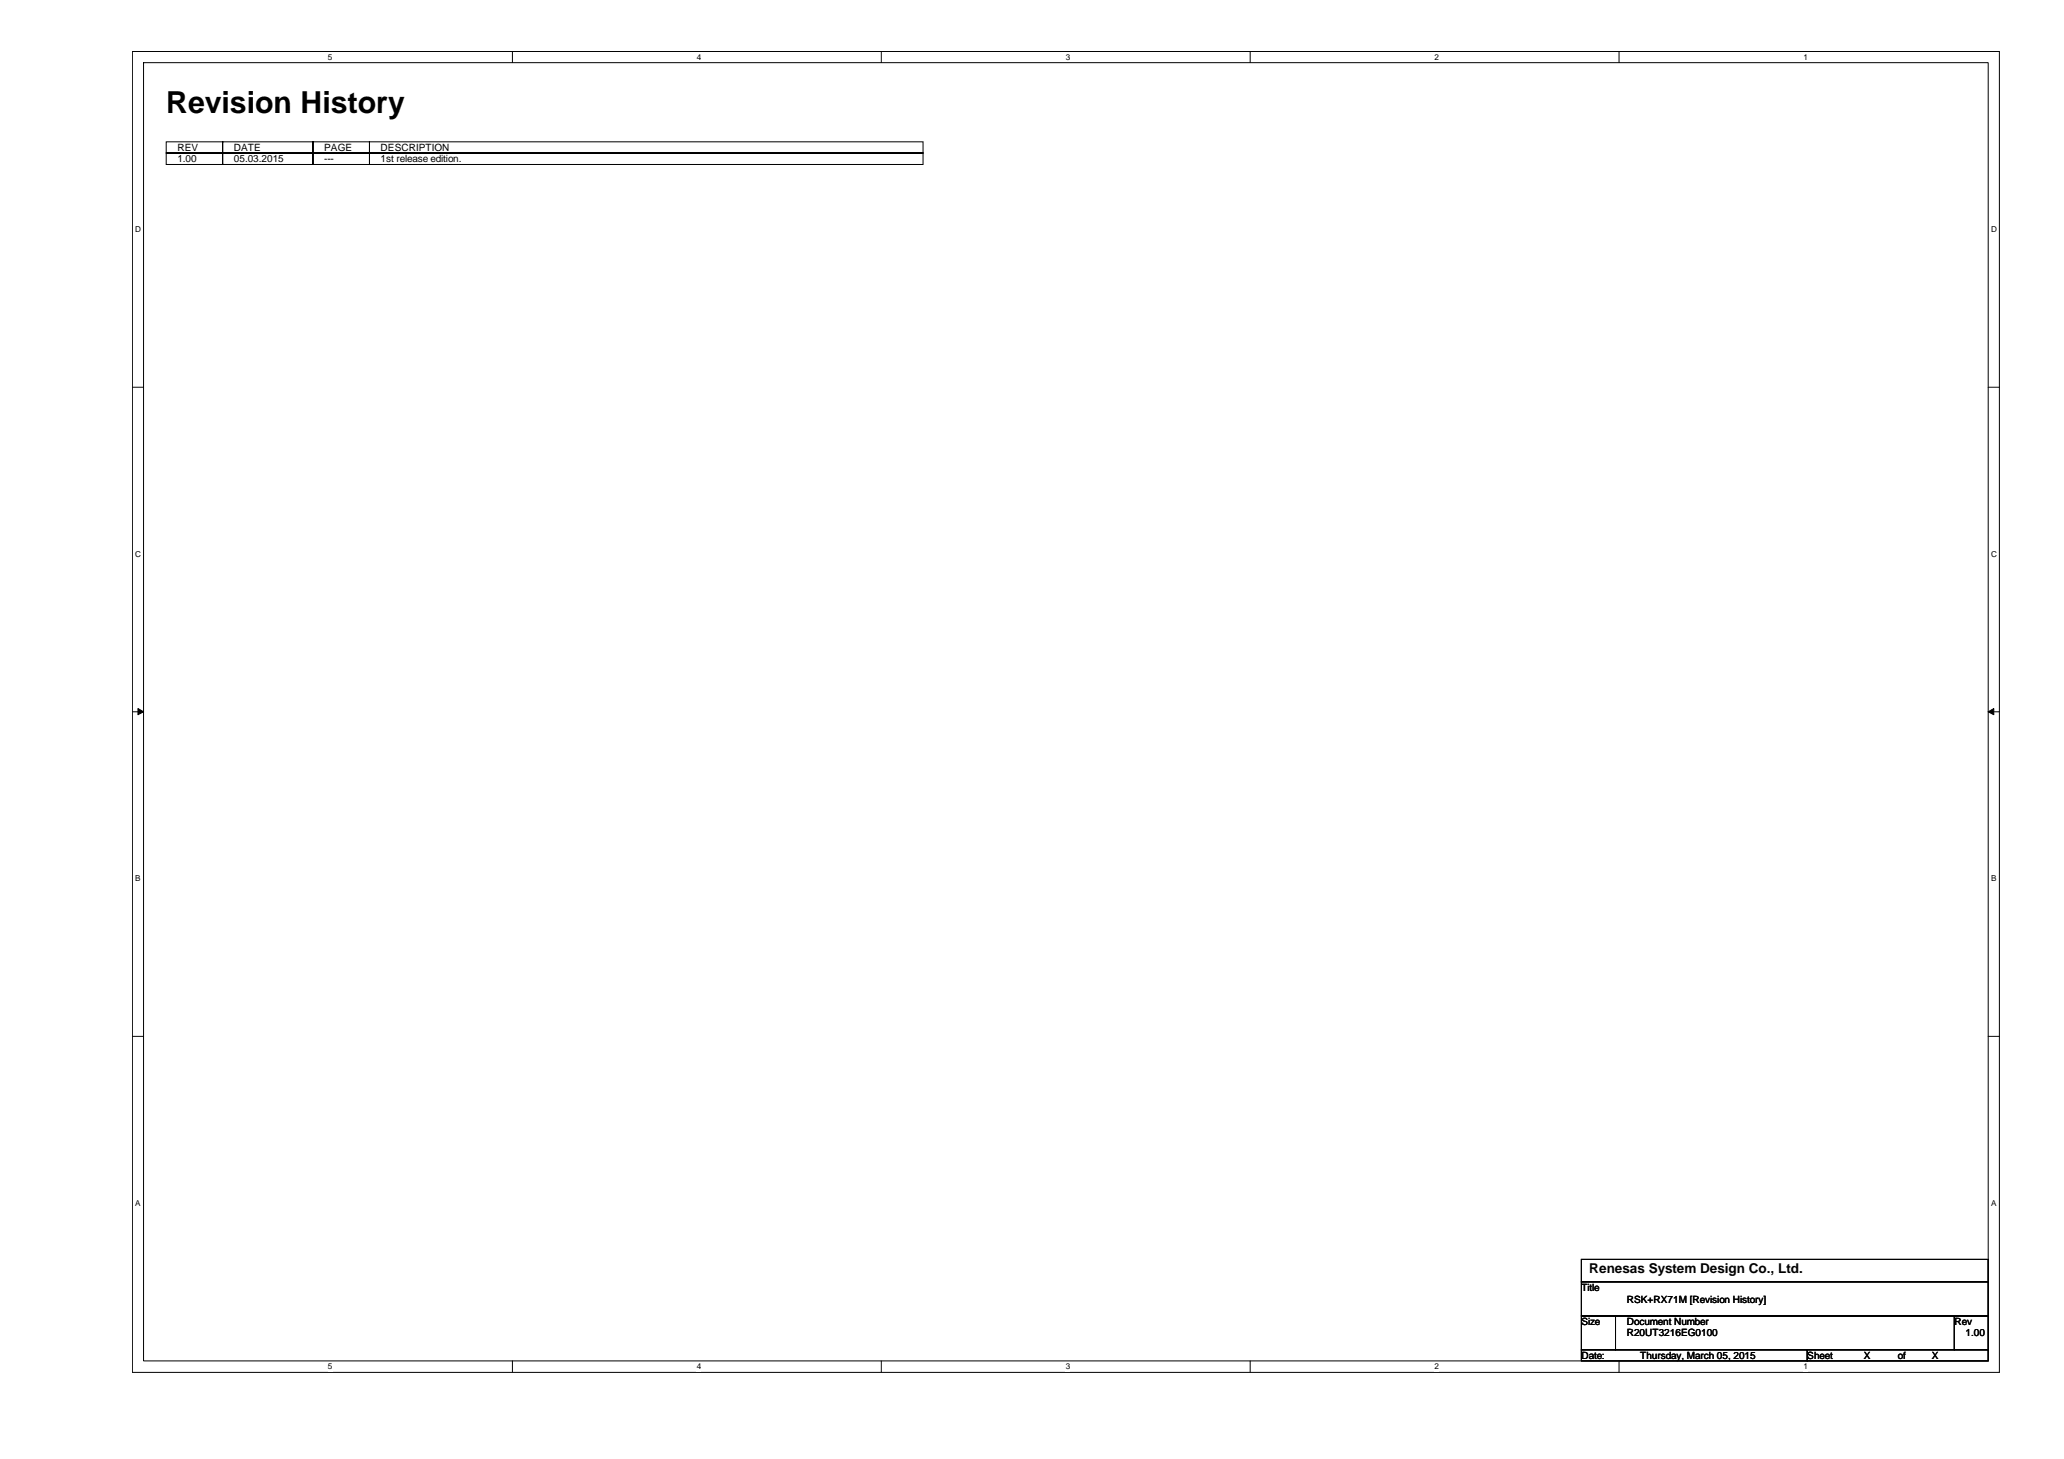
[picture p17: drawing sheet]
<svg xmlns="http://www.w3.org/2000/svg" width="297mm" height="210mm" viewBox="0 0 297 210" stroke-linecap="round" stroke-linejoin="round" font-family="sans-serif">
<defs><g id="words">
<text font-size="4.4" x="23.9" y="16.3">Revision History</text>
<text font-size="1.9" x="228.7" y="183.1">Renesas System Design Co., Ltd.</text>
<g font-size="1.4">
<text x="25.5" y="21.8">REV</text>
<text x="25.5" y="23.4">1.00</text>
<text x="33.7" y="23.4">05.03.2015</text>
<text x="33.7" y="21.8">DATE</text>
<text x="46.6" y="21.8">PAGE</text>
<text x="46.6" y="23.4">---</text>
<text x="54.8" y="23.4">1st release edition.</text>
<text x="54.8" y="21.8">DESCRIPTION</text>
<text x="227.6" y="185.8">Title</text>
<text x="227.6" y="190.7">Size</text>
<text x="234.1" y="187.4">RSK+RX71M [Revision History]</text>
<text x="234.1" y="190.7">Document Number</text>
<text x="281.3" y="190.7">Rev</text>
<text x="227.6" y="195.5">Date:</text>
<text x="234.1" y="192.3">R20UT3216EG0100</text>
<text x="236.1" y="195.5">Thursday, March 05, 2015</text>
<text x="260.1" y="195.5">Sheet</text>
<text x="268.2" y="195.5">X</text>
<text x="273.1" y="195.5">of</text>
<text x="278" y="195.5">X</text>
<text x="282.9" y="192.3">1.00</text>
</g>
<g font-size="1.2">
<text x="47.2" y="8.6">5</text>
<text x="100.3" y="8.6">4</text>
<text x="153.4" y="8.6">3</text>
<text x="206.5" y="8.6">2</text>
<text x="259.5" y="8.6">1</text>
<text x="19.5" y="33.4">D</text>
<text x="286.6" y="33.4">D</text>
<text x="19.5" y="80.1">C</text>
<text x="286.6" y="80.1">C</text>
<text x="19.5" y="126.8">B</text>
<text x="286.6" y="126.8">B</text>
<text x="19.5" y="173.5">A</text>
<text x="286.6" y="173.5">A</text>
<text x="47.2" y="197">5</text>
<text x="100.3" y="197">4</text>
<text x="153.4" y="197">3</text>
<text x="206.5" y="197">2</text>
<text x="259.5" y="197">1</text>
</g>
</g></defs>
<path d="M19 7.4h268.7v190h-268.6zM20.7 9h265.4v186.8h-265.4z" fill="none" stroke="#000" stroke-width=".14"/>
<g fill="#fff">
<path d="M47.2 7.6h.6v1.3h-.6z"/>
<path d="M47.2 196h.6v1.3h-.6z"/>
</g>
<path d="M73.7 7.4v1.6M73.7 195.8v1.6" fill="none" stroke="#000" stroke-width=".14"/>
<g fill="#fff">
<path d="M100.3 7.6h.6v1.3h-.6z"/>
<path d="M100.3 196h.6v1.3h-.6z"/>
</g>
<path d="M126.8 7.4v1.6M126.8 195.8v1.6" fill="none" stroke="#000" stroke-width=".14"/>
<g fill="#fff">
<path d="M153.4 7.6h.6v1.3h-.6z"/>
<path d="M153.4 196h.6v1.3h-.6z"/>
</g>
<path d="M179.9 7.4v1.6M179.9 195.8v1.6" fill="none" stroke="#000" stroke-width=".14"/>
<g fill="#fff">
<path d="M206.5 7.6h.6v1.3h-.6z"/>
<path d="M206.5 196h.6v1.3h-.6z"/>
</g>
<path d="M233 7.4v1.6M233 195.8v1.6" fill="none" stroke="#000" stroke-width=".14"/>
<g fill="#fff">
<path d="M259.5 7.6h.6v1.3h-.6z"/>
<path d="M259.5 196h.6v1.3h-.6z"/>
<path d="M19.5 32.3h.8v1.4h-.8z"/>
<path d="M286.6 32.3h.8v1.4h-.8z"/>
<path d="M19.5 79h.8v1.3h-.8z"/>
<path d="M286.6 79h.8v1.3h-.8z"/>
</g>
<path d="M19.1 55.7h1.6M286.1 55.7h1.6" fill="none" stroke="#000" stroke-width=".14"/>
<g fill="#fff">
<path d="M19.5 125.7h.7v1.3h-.7z"/>
<path d="M286.6 125.7h.7v1.3h-.7z"/>
</g>
<path d="M19.1 102.4h1.6M286.1 102.4h1.6" fill="none" stroke="#000" stroke-width=".14"/>
<path d="M19.9 101.9l.8 .5-.8 .4zM286.1 102.4l.8-.5v.9z" fill="#000" stroke="#000" stroke-width=".14"/>
<g fill="#fff">
<path d="M19.5 172.4h.7v1.3h-.7z"/>
<path d="M286.6 172.4h.7v1.3h-.7z"/>
</g>
<g fill="none" stroke="#000" stroke-width=".14">
<path d="M23.9 20.4h8.1v1.6h-8.1zM23.9 22h8.1v1.7h-8.1zM32 20.4h13v1.6h-13zM32 22h13v1.7h-13zM45 20.4h8.2v1.6h-8.2zM45 22h8.2v1.7h-8.2zM53.2 20.4h79.6v1.6h-79.6zM53.2 22h79.6v1.7h-79.6zM19.1 149.1h1.6M286.1 149.1h1.6M227.6 181.2h58.5v3.2h-58.5zM227.6 184.4h58.5v4.9h-58.5z"/>
<path d="M227.6 189.3h4.9v4.9h-4.9zM227.6 194.2h32.5v1.6h-32.5zM232.5 189.3h48.8v4.9h-48.8zM260.1 194.2h26v1.6h-26zM281.3 189.3h4.8v4.9h-4.8z"/>
</g>
<use href="#words"/>
</svg>
